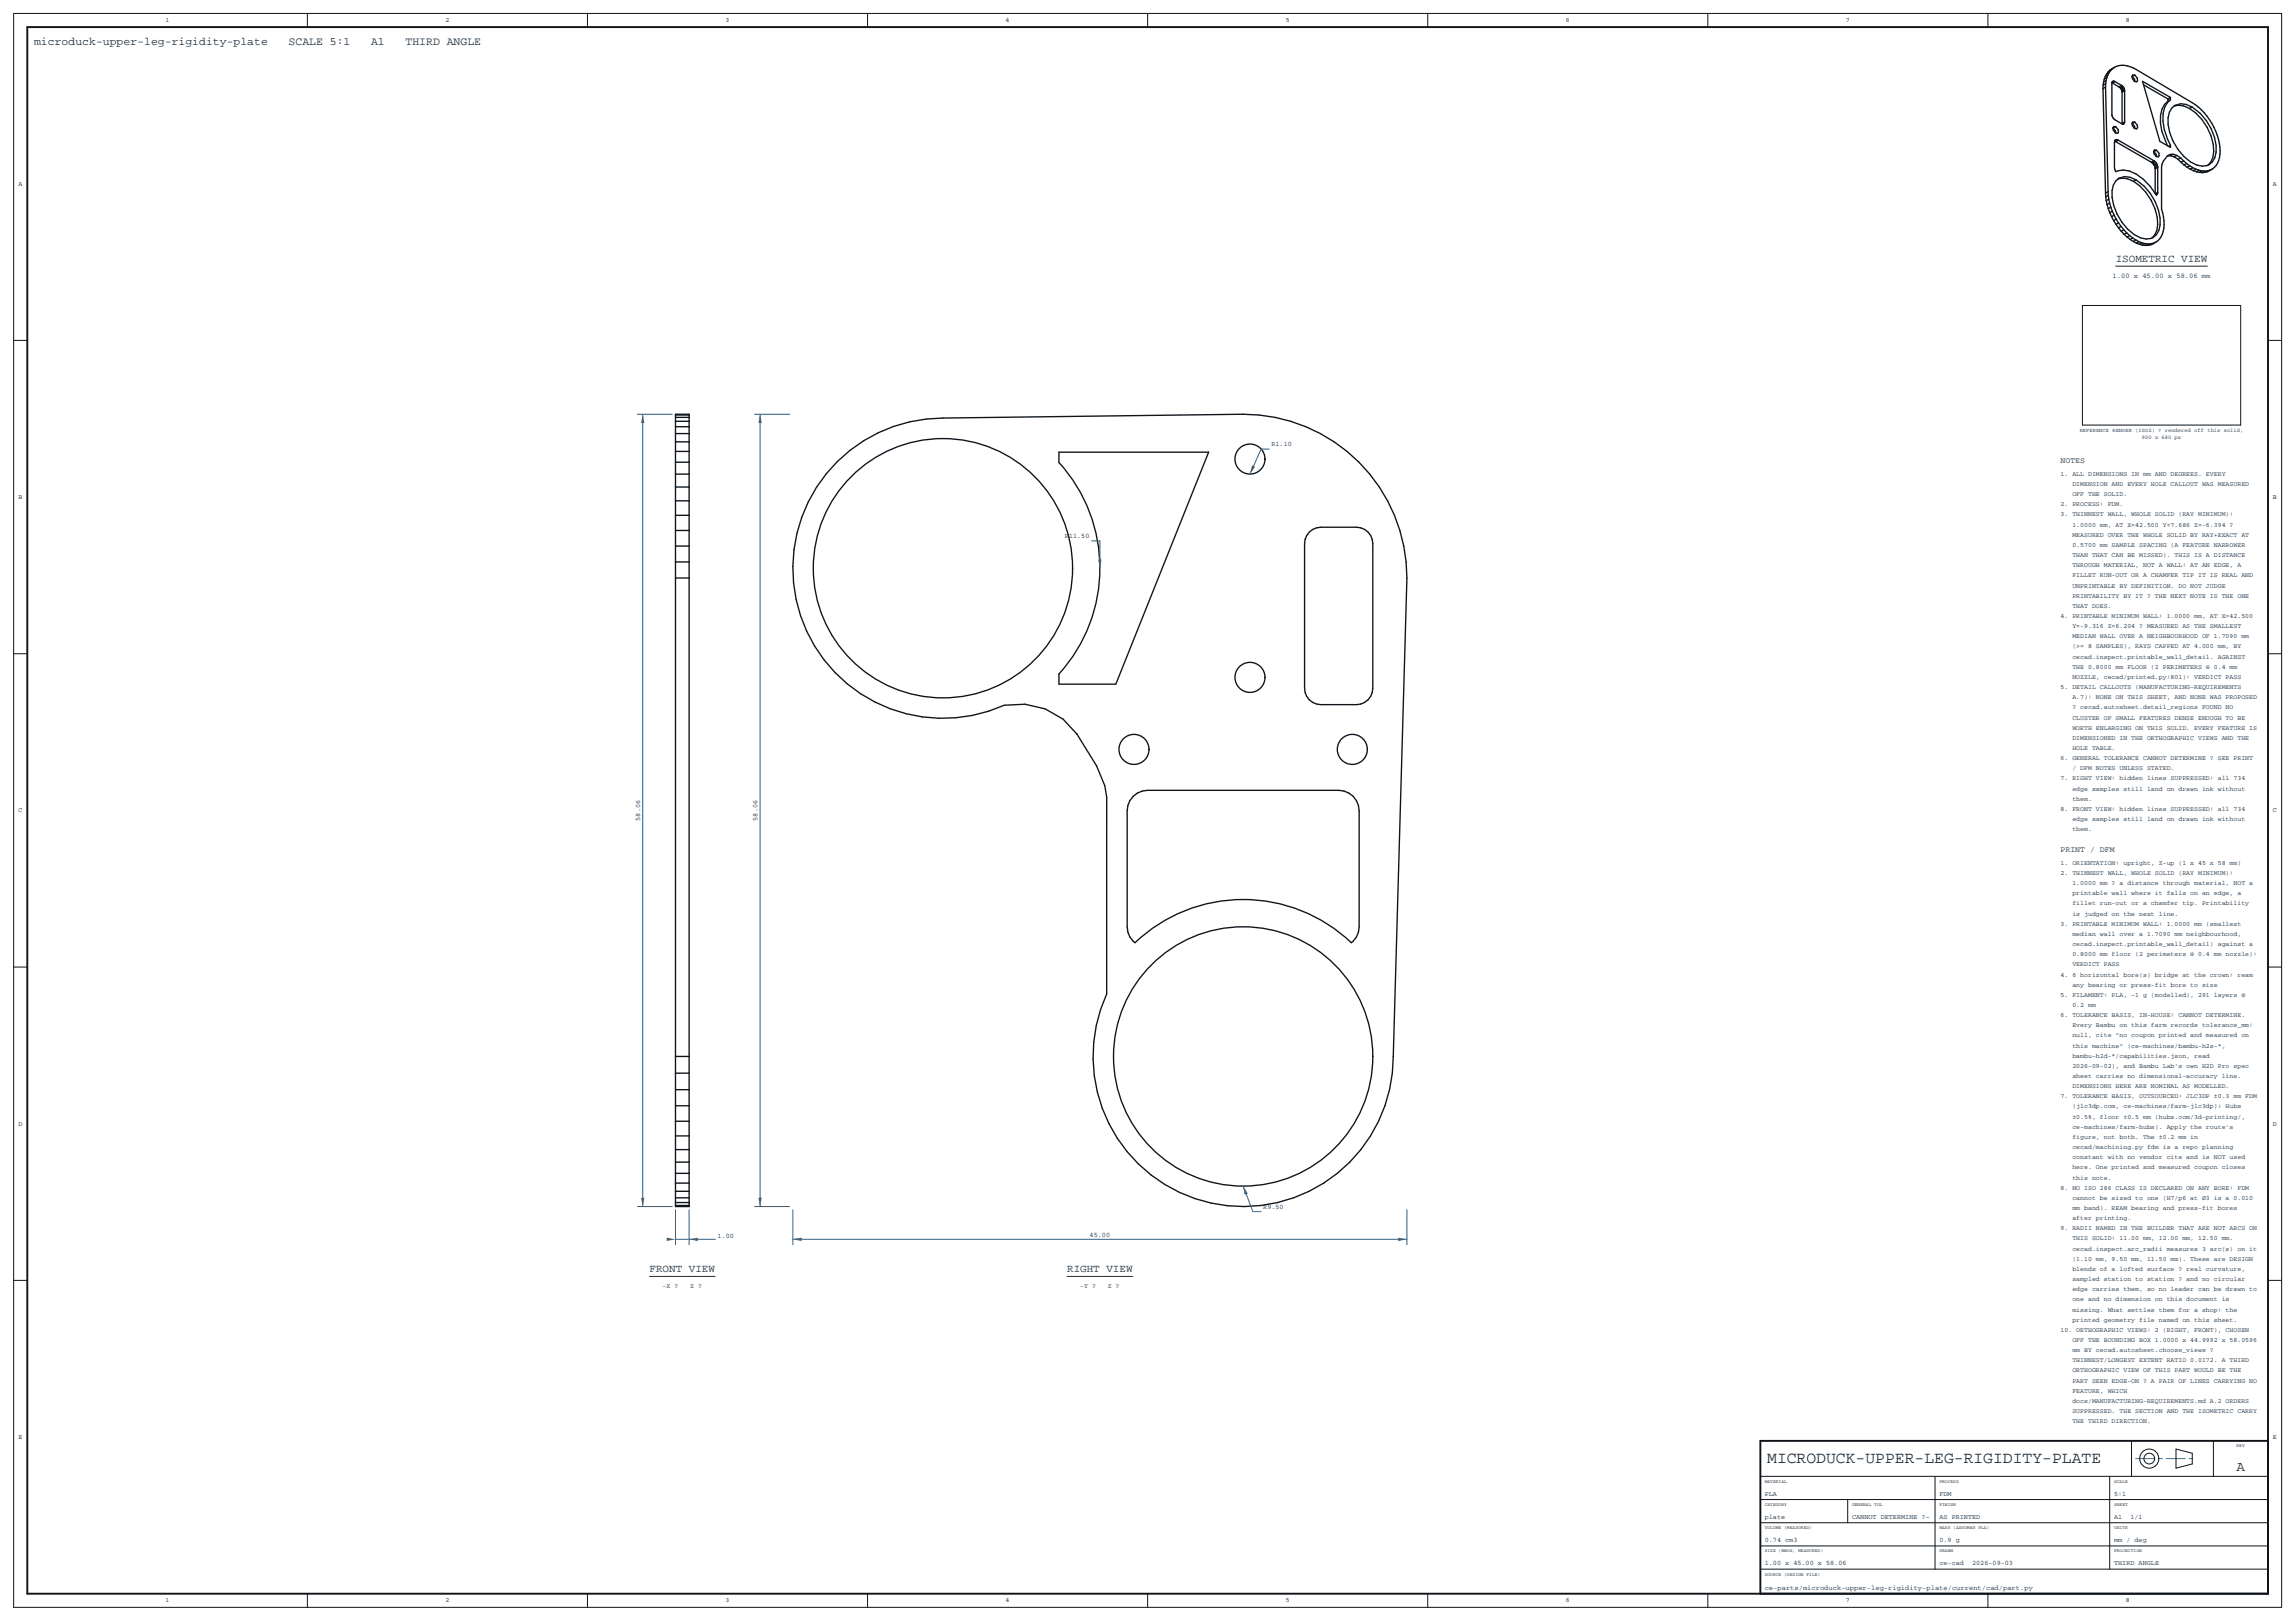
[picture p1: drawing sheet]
<svg xmlns="http://www.w3.org/2000/svg" width="841mm" height="594mm" viewBox="0 0 841 594" stroke-linecap="round" stroke-linejoin="round" font-family="sans-serif">
<defs><g id="words">
<text font-size="6" fill="#12283c" x="647.6" y="536.2">MICRODUCK-UPPER-LEG-RIGIDITY-PLATE</text>
<text font-size="5.2" fill="#12283c" x="819.5" y="539">A</text>
<g font-size="4.2" fill="#12283c">
<text x="12.5" y="16.4">microduck-upper-leg-rigidity-plate</text>
<text x="105.8" y="16.4">SCALE 5:1</text>
<text x="136" y="16.4">A1</text>
<text x="148.6" y="16.4">THIRD ANGLE</text>
</g>
<g font-size="4" fill="#12283c">
<text x="775.3" y="95.9">ISOMETRIC VIEW</text>
<text x="238" y="466.1">FRONT VIEW</text>
<text x="391" y="466.1">RIGHT VIEW</text>
</g>
<g font-size="3" fill="#12283c">
<text x="755.1" y="169.8">NOTES</text>
<text x="755.1" y="312.3">PRINT / DFM</text>
</g>
<g font-size="2.6" fill="#12283c">
<text x="774.2" y="101.9">1.00 x 45.00 x 58.06 mm</text>
<text x="646.7" y="582.6">ce-parts/microduck-upper-leg-rigidity-plate/current/cad/part.py</text>
</g>
<g font-size="2.5" fill="#12283c">
<text x="465.9" y="163.6">R1.10</text>
<text x="390.2" y="197.2">R11.50</text>
<text x="234.5" y="300.7" transform="rotate(-90 234.5 300.7)">58.06</text>
<text x="277.5" y="300.7" transform="rotate(-90 277.5 300.7)">58.06</text>
<text x="462.9" y="443">R9.50</text>
<text x="262.9" y="453.7">1.00</text>
<text x="399.3" y="453.1">45.00</text>
<text x="646.7" y="548.1">PLA</text>
<text x="710.7" y="548.1">FDM</text>
<text x="774.7" y="548.1">5:1</text>
<text x="646.7" y="556.6">plate</text>
<text x="678.7" y="556.6">CANNOT DETERMINE ?~</text>
<text x="710.7" y="556.6">AS PRINTED</text>
<text x="774.7" y="556.6">A1</text>
<text x="780.7" y="556.6">1/1</text>
<text x="646.7" y="565.1">0.74 cm3</text>
<text x="710.7" y="565.1">0.9 g</text>
<text x="774.7" y="565.1">mm / deg</text>
<text x="646.7" y="573.6">1.00 x 45.00 x 58.06</text>
<text x="710.7" y="573.6">ce-cad</text>
<text x="722.7" y="573.6">2026-09-03</text>
<text x="774.7" y="573.6">THIRD ANGLE</text>
</g>
<g font-size="2.4" fill="#101418">
<text x="60.6" y="8.1">1</text>
<text x="163.2" y="8.1">2</text>
<text x="265.9" y="8.1">3</text>
<text x="368.5" y="8.1">4</text>
<text x="471.2" y="8.1">5</text>
<text x="573.8" y="8.1">6</text>
<text x="676.4" y="8.1">7</text>
<text x="779.1" y="8.1">8</text>
<text x="6.8" y="68">A</text>
<text x="832.9" y="68">A</text>
<text x="6.8" y="182.8">B</text>
<text x="832.9" y="182.8">B</text>
<text x="6.8" y="297.6">C</text>
<text x="832.9" y="297.6">C</text>
<text x="6.8" y="412.5">D</text>
<text x="832.9" y="412.5">D</text>
<text x="6.8" y="527.3">E</text>
<text x="832.9" y="527.3">E</text>
<text x="60.6" y="587.2">1</text>
<text x="163.2" y="587.2">2</text>
<text x="265.9" y="587.2">3</text>
<text x="368.5" y="587.2">4</text>
<text x="471.2" y="587.2">5</text>
<text x="573.8" y="587.2">6</text>
<text x="676.4" y="587.2">7</text>
<text x="779.1" y="587.2">8</text>
</g>
<g font-size="2.4" fill="#12283c">
<text x="755.1" y="174.4">1. ALL DIMENSIONS IN mm AND DEGREES. EVERY</text>
<text x="759.4" y="178.1">DIMENSION AND EVERY HOLE CALLOUT WAS MEASURED</text>
<text x="755.1" y="185.5">2. PROCESS: FDM.</text>
<text x="759.4" y="181.8">OFF THE SOLID.</text>
<text x="755.1" y="189.3">3. THINNEST WALL, WHOLE SOLID (RAY MINIMUM):</text>
<text x="759.4" y="193">1.0000 mm, AT X=42.500 Y=7.686 Z=-6.394 ?</text>
<text x="759.4" y="196.7">MEASURED OVER THE WHOLE SOLID BY RAY+EXACT AT</text>
<text x="759.4" y="200.4">0.5700 mm SAMPLE SPACING (A FEATURE NARROWER</text>
<text x="759.4" y="204.1">THAN THAT CAN BE MISSED). THIS IS A DISTANCE</text>
<text x="759.4" y="207.9">THROUGH MATERIAL, NOT A WALL: AT AN EDGE, A</text>
<text x="759.4" y="211.6">FILLET RUN-OUT OR A CHAMFER TIP IT IS REAL AND</text>
<text x="759.4" y="215.3">UNPRINTABLE BY DEFINITION. DO NOT JUDGE</text>
<text x="759.4" y="219">PRINTABILITY BY IT ? THE NEXT NOTE IS THE ONE</text>
<text x="755.1" y="226.5">4. PRINTABLE MINIMUM WALL: 1.0000 mm, AT X=42.500</text>
<text x="759.4" y="222.7">THAT DOES.</text>
<text x="759.4" y="230.2">Y=-9.316 Z=6.204 ? MEASURED AS THE SMALLEST</text>
<text x="759.4" y="233.9">MEDIAN WALL OVER A NEIGHBOURHOOD OF 1.7090 mm</text>
<text x="759.4" y="237.6">(&gt;= 8 SAMPLES), RAYS CAPPED AT 4.000 mm, BY</text>
<text x="759.4" y="241.3">cecad.inspect.printable_wall_detail. AGAINST</text>
<text x="759.4" y="245.1">THE 0.8000 mm FLOOR (2 PERIMETERS @ 0.4 mm</text>
<text x="759.4" y="248.8">NOZZLE, cecad/printed.py:801): VERDICT PASS</text>
<text x="755.1" y="252.5">5. DETAIL CALLOUTS (MANUFACTURING-REQUIREMENTS</text>
<text x="759.4" y="256.2">A.7): NONE ON THIS SHEET, AND NONE WAS PROPOSED</text>
<text x="759.4" y="259.9">? cecad.autosheet.detail_regions FOUND NO</text>
<text x="759.4" y="263.7">CLUSTER OF SMALL FEATURES DENSE ENOUGH TO BE</text>
<text x="759.4" y="267.4">WORTH ENLARGING ON THIS SOLID. EVERY FEATURE IS</text>
<text x="759.4" y="271.1">DIMENSIONED IN THE ORTHOGRAPHIC VIEWS AND THE</text>
<text x="759.4" y="274.8">HOLE TABLE.</text>
<text x="755.1" y="278.5">6. GENERAL TOLERANCE CANNOT DETERMINE ? SEE PRINT</text>
<text x="755.1" y="286">7. RIGHT VIEW: hidden lines SUPPRESSED: all 734</text>
<text x="759.4" y="282.3">/ DFM NOTES UNLESS STATED.</text>
<text x="759.4" y="289.7">edge samples still land on drawn ink without</text>
<text x="759.4" y="293.4">them.</text>
<text x="755.1" y="297.1">8. FRONT VIEW: hidden lines SUPPRESSED: all 734</text>
<text x="759.4" y="300.9">edge samples still land on drawn ink without</text>
<text x="759.4" y="304.6">them.</text>
<text x="755.1" y="316.9">1. ORIENTATION: upright, Z-up (1 x 45 x 58 mm)</text>
<text x="755.1" y="320.6">2. THINNEST WALL, WHOLE SOLID (RAY MINIMUM):</text>
<text x="759.4" y="324.3">1.0000 mm ? a distance through material, NOT a</text>
<text x="759.4" y="328.1">printable wall where it falls on an edge, a</text>
<text x="759.4" y="331.8">fillet run-out or a chamfer tip. Printability</text>
<text x="759.4" y="335.5">is judged on the next line.</text>
<text x="755.1" y="339.2">3. PRINTABLE MINIMUM WALL: 1.0000 mm (smallest</text>
<text x="759.4" y="343">median wall over a 1.7090 mm neighbourhood,</text>
<text x="759.4" y="346.7">cecad.inspect.printable_wall_detail) against a</text>
<text x="759.4" y="350.4">0.8000 mm floor (2 perimeters @ 0.4 mm nozzle):</text>
<text x="755.1" y="357.8">4. 6 horizontal bore(s) bridge at the crown: ream</text>
<text x="759.4" y="354.1">VERDICT PASS</text>
<text x="755.1" y="365.3">5. FILAMENT: PLA, ~1 g (modelled), 291 layers @</text>
<text x="759.4" y="361.6">any bearing or press-fit bore to size</text>
<text x="759.4" y="369">0.2 mm</text>
<text x="755.1" y="372.7">6. TOLERANCE BASIS, IN-HOUSE: CANNOT DETERMINE.</text>
<text x="759.4" y="376.4">Every Bambu on this farm records tolerance_mm:</text>
<text x="759.4" y="380.2">null, cite &quot;no coupon printed and measured on</text>
<text x="759.4" y="383.9">this machine&quot; (ce-machines/bambu-h2s-*,</text>
<text x="759.4" y="387.6">bambu-h2d-*/capabilities.json, read</text>
<text x="759.4" y="391.3">2026-09-02), and Bambu Lab's own H2D Pro spec</text>
<text x="759.4" y="395">sheet carries no dimensional-accuracy line.</text>
<text x="759.4" y="398.8">DIMENSIONS HERE ARE NOMINAL AS MODELLED.</text>
<text x="755.1" y="402.5">7. TOLERANCE BASIS, OUTSOURCED: JLC3DP ±0.3 mm FDM</text>
<text x="759.4" y="406.2">(jlc3dp.com, ce-machines/farm-jlc3dp); Hubs</text>
<text x="759.4" y="409.9">±0.5%, floor ±0.5 mm (hubs.com/3d-printing/,</text>
<text x="759.4" y="413.6">ce-machines/farm-hubs). Apply the route's</text>
<text x="759.4" y="417.4">figure, not both. The ±0.2 mm in</text>
<text x="759.4" y="421.1">cecad/machining.py fdm is a repo planning</text>
<text x="759.4" y="424.8">constant with no vendor cite and is NOT used</text>
<text x="759.4" y="428.5">here. One printed and measured coupon closes</text>
<text x="755.1" y="436">8. NO ISO 286 CLASS IS DECLARED ON ANY BORE: FDM</text>
<text x="759.4" y="432.2">this note.</text>
<text x="759.4" y="439.7">cannot be sized to one (H7/p6 at Ø3 is a 0.010</text>
<text x="759.4" y="443.4">mm band). REAM bearing and press-fit bores</text>
<text x="759.4" y="447.1">after printing.</text>
<text x="755.1" y="450.8">9. RADII NAMED IN THE BUILDER THAT ARE NOT ARCS ON</text>
<text x="759.4" y="454.6">THIS SOLID: 11.00 mm, 12.00 mm, 12.50 mm.</text>
<text x="759.4" y="458.3">cecad.inspect.arc_radii measures 3 arc(s) on it</text>
<text x="759.4" y="462">(1.10 mm, 9.50 mm, 11.50 mm). These are DESIGN</text>
<text x="759.4" y="465.7">blends of a lofted surface ? real curvature,</text>
<text x="242.8" y="472.1">-X ?</text>
<text x="252.9" y="472.1">Z ?</text>
<text x="395.8" y="472.1">-Y ?</text>
<text x="405.9" y="472.1">Z ?</text>
<text x="759.4" y="469.4">sampled station to station ? and no circular</text>
<text x="759.4" y="473.2">edge carries them, so no leader can be drawn to</text>
<text x="759.4" y="476.9">one and no dimension on this document is</text>
<text x="759.4" y="480.6">missing. What settles them for a shop: the</text>
<text x="759.4" y="484.3">printed geometry file named on this sheet.</text>
<text x="755.1" y="488">10. ORTHOGRAPHIC VIEWS: 2 (RIGHT, FRONT), CHOSEN</text>
<text x="759.4" y="491.8">OFF THE BOUNDING BOX 1.0000 x 44.9992 x 58.0596</text>
<text x="759.4" y="495.5">mm BY cecad.autosheet.choose_views ?</text>
<text x="759.4" y="499.2">THINNEST/LONGEST EXTENT RATIO 0.0172. A THIRD</text>
<text x="759.4" y="502.9">ORTHOGRAPHIC VIEW OF THIS PART WOULD BE THE</text>
<text x="759.4" y="506.7">PART SEEN EDGE-ON ? A PAIR OF LINES CARRYING NO</text>
<text x="759.4" y="510.4">FEATURE, WHICH</text>
<text x="759.4" y="514.1">docs/MANUFACTURING-REQUIREMENTS.md A.2 ORDERS</text>
<text x="759.4" y="517.8">SUPPRESSED. THE SECTION AND THE ISOMETRIC CARRY</text>
<text x="759.4" y="521.5">THE THIRD DIRECTION.</text>
</g>
<g font-size="2" fill="#12283c">
<text x="762.1" y="158.4">REFERENCE RENDER (ISO2) ? rendered off this solid,</text>
<text x="784.9" y="161">900 x 680 px</text>
</g>
<g font-size="1.7" fill="#101418">
<text x="819.6" y="530.4">REV</text>
<text x="646.7" y="543.4">MATERIAL</text>
<text x="710.7" y="543.4">PROCESS</text>
<text x="774.7" y="543.4">SCALE</text>
<text x="646.7" y="551.9">CATEGORY</text>
<text x="678.7" y="551.9">GENERAL TOL</text>
<text x="710.7" y="551.9">FINISH</text>
<text x="774.7" y="551.9">SHEET</text>
<text x="646.7" y="560.4">VOLUME (MEASURED)</text>
<text x="710.7" y="560.4">MASS (ASSUMES PLA)</text>
<text x="774.7" y="560.4">UNITS</text>
<text x="646.7" y="568.9">SIZE (BBOX, MEASURED)</text>
<text x="710.7" y="568.9">DRAWN</text>
<text x="774.7" y="568.9">PROJECTION</text>
<text x="646.7" y="577.4">SOURCE (DESIGN FILE)</text>
</g>
</g></defs>
<g fill="none" stroke="#101418" stroke-width=".5">
<path d="M770.6 32.5l1 38.3M770.7 31.2l-.1 1.3M770.9 30.1l-.2 1.1M771.1 29l-.2 1.1M771.5 28l-.4 1M771.6 31.9l.9 38.3M771.6 31.9l-1 .6M771.6 30.7v1.2M771.6 30.7l-.9 .5M771.8 29.5l-.2 1.2M771.8 29.5l-.9 .6M772 27.1l-.5 .9"/>
<path d="M772.1 28.4l-.3 1.1M772.1 28.4l-1 .6M772.4 27.5l-.3 .9M772.4 27.5l-.9 .5M772.5 26.4l-.5 .7M772.9 26.6l-.5 .9M772.9 26.6l-.9 .5M773.2 25.7l-.7 .7M773.5 25.8l-.6 .8M773.5 25.8l-1 .6M773.9 30.4h.2M773.9 30.2v12.1l.8 1.4 3 1.7"/>
<path d="M774.1 30l-.2 .2M774.1 30.4l2.4 1.4M774.1 25.2l-.6 .6M774.1 25.2l-.9 .5M774.5 29.7l.2 .1M774.5 29.7l-.4 .3M774.7 29.8l.3 .1M774.7 29.8l-.8 .4M774.9 24.7a7.9 7.9 0 0 1 7.9 .8l20.5 12.1a21.8 21.8 0 0 1 10 20.1 6.4 6.4 0 0 1-2.6 4.2M774.9 24.7l-.8 .5M774.9 24.7l-1.7 1M775 29.9l2.5 1.4"/>
<path d="M775 29.9l-.9 .5M776.5 31.8l.3 .2M776.8 32l.3 .3M777.1 32.3l.2 .4M777.3 32.7l.2 .3M777.5 31.3l.2 .2M777.5 31.3l-1 .5M777.5 33l.1 .4M777.6 33.4v.4M777.6 33.8v11.4M777.7 31.5l.3 .3M777.7 31.5l-.9 .5"/>
<path d="M778 31.8l.2 .3M778 31.8l-.9 .5M778.2 32.1l.2 .4M778.2 32.1l-.9 .6M778.4 32.5l.1 .4M778.4 32.5l-.9 .5M778.5 32.9l.1 .3M778.5 32.9l-.9 .5M778.6 33.2v11.5M778.6 33.2l-1 .6M781.3 28l.1 .1M781.4 28.1l.8 .9 .2 .9"/>
<path d="M781.6 27.5h.7l.9 1.1 .1 .9-.3 .5-.9-.2-.7-1-.1-.9zM782.3 27.5l-.9 .6M785.5 31.1l8.9 5.2M794.4 36.3v.8M794.4 37.1a8.4 8.4 0 0 0-2.7 7.8l.5 3.2 2 5.3M795.4 35.7l-10.3-5.9 6.4 22 3.9 2.2v-.8M795.4 35.7v.8M795.4 36.5a8.4 8.4 0 0 0-2.8 7.9l.5 3.2 2.3 5.6M795.4 35.7l-1 .6M795.4 36.5l-1 .6M795.8 39.6a5.6 5.6 0 0 1 7.5-.4 19.1 19.1 0 0 1 8.8 16.6 5 5 0 0 1-7.2 4.7 18.6 18.6 0 0 1-10.4-17.4l.5-2zM796.6 38.9l1.6-.3 1.9 .2 2.3 1"/>
<path d="M802.4 39.8a19.5 19.5 0 0 1 8.8 15.7l-.3 2.2-.7 1.7-1.1 1.2M803.3 39.2l-.9 .6M774.3 46.9l.1 .1M774.4 47l.8 .9 .2 .9M774.6 46.3l.7 .1 .9 1.1 .1 .9-.3 .5-.9-.2-.7-1-.1-.9zM774.9 51.8l-.1 9.5 .6 1.6a7.5 7.5 0 0 1 7.4 .9 26.1 26.1 0 0 1 7.5 7.6l.2-.2M774.9 51.8h.1M774.9 51.8l.4 .1M775 51.5l-.1 .3M775.3 51.9l13.1 7.6M775.3 46.4l-.9 .6M775.5 51.2h.4"/>
<path d="M775.5 51.2l-.5 .3M775.9 51.2l.3 .2M775.9 51.2l-1 .6M776.2 51.4l13.1 7.5M776.2 51.4l-.9 .5M777.6 45.2v.2M777.7 45.4l.3 .1M778.4 45.2l-.4 .3M778.5 45l-.1 .2M778.5 45l-.8 .4M778.6 44.7l-.1 .3M778.6 44.7l-1 .5"/>
<path d="M781.3 45.3h.1M781.4 45.3l.8 1 .2 .9M781.6 44.7l.7 .1 .9 1 .1 .9-.3 .5-.9-.2-.7-.9-.1-.9zM782.3 44.8l-.9 .5M788.4 59.5l.3 .2M788.7 59.7l.4 .4M789.2 55.5l.1 .1M789.3 58.9l.4 .3M789.3 55.6l.8 .9 .2 1M789.3 58.9l-.9 .6M789.5 55h.7l.9 1.1 .1 .9-.2 .5-1-.2-.6-.9-.2-.9zM789.7 59.2l.3 .3"/>
<path d="M789.7 59.2l-1 .5M790 59.5l.3 .5M790 59.5l-.9 .6M790.2 55l-.9 .6M790.3 60l.2 .4M790.3 60l-.9 .5M795.4 53.2l-.7 .4M795.4 57.1l-1.1 .1M795.4 57.1l1.3 .4M796.3 56.5a4.5 4.5 0 0 0-4.2 4.6v15.5a12.3 12.3 0 0 1-.7 11l-1.5 1.2M796.3 56.5l1.4 .5M796.3 56.5l-.9 .6"/>
<path d="M796.7 57.5l1.5 .9M797.7 57l1.4 .9M797.7 57l-1 .5M798.2 58.4l1 1.1M799.1 57.9l1.1 1M799.1 57.9l-.9 .5M799.2 59.5l1.1 1M800.2 58.9l1.1 1M800.2 58.9l-1 .6M801.3 59.9l1.1 .9M801.3 59.9l-1 .6M771.6 70.8v1.3"/>
<path d="M771.6 72.1l.2 1.4M771.8 73.5l.3 1.5M772.1 75l.5 1.5M772.5 70.2l.1 1.4M772.5 70.2l-.9 .6M772.6 71.6l.2 1.4M772.6 71.6l-1 .5M772.6 76.5l.5 1.4M772.8 73l.3 1.4M772.8 73l-1 .5M773.1 74.4l.4 1.5M773.1 74.4l-1 .6"/>
<path d="M773.1 77.9l.7 1.5M773.5 75.9l.6 1.5M773.5 75.9l-.9 .6M773.8 79.4l.7 1.4M774.1 77.4l.6 1.5M774.1 77.4l-1 .5M774.7 78.9l.8 1.4M774.7 78.9l-.9 .5M775.3 66.3a5.6 5.6 0 0 1 7.5-.4 19.1 19.1 0 0 1 8.8 16.6 5 5 0 0 1-7.2 4.7 18.6 18.6 0 0 1-10.4-17.4l.4-2zM776.1 65.6l1.5-.3 2 .2 2.2 1M781.8 66.5a19.5 19.5 0 0 1 8.9 15.7l-.3 2.2-.8 1.7-1 1.1M782.8 65.9l-1 .6"/>
<path d="M789.1 60.1l.3 .4M789.4 60.5l.2 .5M789.6 61l.1 .4M789.7 61.4l.1 .5M789.8 61.9v8.9M790.5 60.4l.2 .5M790.5 71.2l-.4 .2M790.5 60.4l-.9 .6M790.7 60.9v.4M790.7 70.9l-.2 .3M790.7 70.9l-.7 .3M790.7 60.9l-1 .5"/>
<path d="M790.7 61.3v9.2M790.7 70.5v.4M790.7 61.3l-.9 .6M790.7 70.5l-.8 .5M800.3 60.5l1.2 .8M801.5 61.3l1.1 .7M802.4 60.8l1.1 .7M802.4 60.8l-.9 .5M802.6 62l1.2 .5M803.5 61.5l1.2 .5M803.5 61.5l-.9 .5M803.8 62.5l1.1 .4"/>
<path d="M804.7 62l1.1 .4M804.7 62l-.9 .5M804.9 62.9l1.1 .3M805.8 62.4l1.1 .2M805.8 62.4l-.9 .5M806 63.2h1M806.9 62.6l1 .1M806.9 62.6l-.9 .6M807.9 62.7l-.9 .5M808 63.2h-1M808.9 62.9l-.9 .3M808.9 62.6l-1 .1"/>
<path d="M808.9 62.6l-.9 .6M809.8 62.5l-.9 .4M810.7 61.9l-1.8 .7M810.7 61.9l-1.8 1M774.5 80.8l.9 1.4M775.4 82.2l.9 1.3M775.5 80.3l.8 1.4M775.5 80.3l-1 .5M776.3 83.5l1 1.2M776.3 81.7l1 1.3M776.3 81.7l-.9 .5M777.3 83l1 1.2"/>
<path d="M777.3 83l-1 .5M777.3 84.7l1.1 1.2M778.3 84.2l1 1.1M778.3 84.2l-1 .5M778.4 85.9l1.1 1M779.3 85.3l1.1 1M779.3 85.3l-.9 .6M779.5 86.9l1.1 .8M780.4 86.3l1.1 .9M780.4 86.3l-.9 .6M780.6 87.7l1.1 .8M781.5 87.2l1.2 .8"/>
<path d="M781.5 87.2l-.9 .5M781.7 88.5l1.2 .6M782.7 88l1.1 .6M782.7 88l-1 .5M782.9 89.1l1.1 .4M783.8 88.6l1.2 .4M783.8 88.6l-.9 .5M784 89.5l1.1 .3M785 89l1.1 .3M785 89l-1 .5M785.1 89.8l1.1 .1M786.1 89.3l1 .1"/>
<path d="M786.1 89.3l-1 .5M787.1 89.4l-.9 .5M787.2 89.9h-1M788.1 89.4h-1M788.1 89.4l-.9 .5M788.1 89.7l-.9 .2M789.1 89.1l-1 .3M789.1 89.1l-1 .6M789.9 88.8l-.8 .3M789.9 88.8l-1.8 .9M247.5 151.8h5v290.3h-5zM247.5 152.1h5"/>
<path d="M247.5 152.9h5M247.5 158.9h5M247.5 154.4h5M247.5 156.4h5M247.5 178.5h5M247.5 173.7h5M247.5 169.4h5M247.5 165.4h5M247.5 161.9h5M306.9 169.1a55.1 55.1 0 0 1 38.6-15.9l110.1-1.4a60 60 0 0 1 60 60l-5 175.3a55 55 0 0 1-66.8 53.8 55 55 0 0 1-38.3-76.7v-72.1l-.7-4.2-3-7.2-7.2-11.7-5.1-5.5-6.5-3.7-7.4-1.7-7.6 .3a55 55 0 0 1-67.9-19.1 55 55 0 0 1 6.8-70.2zM388 165.7h54.9l-34 85h-20.9v-3.7a57.5 57.5 0 0 0 0-77.5zM247.5 194.4h5"/>
<path d="M247.5 188.8h5M247.5 183.5h5M479.8 195l1.3-1 1.4-.6 1.6-.2h13a6 6 0 0 1 6 6v53a6 6 0 0 1-6 6h-13a6 6 0 0 1-6-6v-53l.2-1.6 .6-1.4zM247.5 211.8h5M247.5 205.9h5M247.5 200.1h5M415.2 291.8l1.6-1.2 1.8-.7 2-.3h70a7.5 7.5 0 0 1 7.5 7.5v42.5a7.1 7.1 0 0 1-2.9 5.8 57.5 57.5 0 0 0-79.3 0 7.1 7.1 0 0 1-2.9-5.8v-42.5l.3-1.9 .8-1.8zM247.5 399.3h5M247.5 393.3h5M247.5 387.1h5M247.5 416.2h5M247.5 410.9h5"/>
<path d="M247.5 405.2h5M247.5 438.9h5M247.5 436.5h5M247.5 433.5h5M247.5 430h5M247.5 425.9h5M247.5 421.3h5M247.5 441.7h5M247.5 440.7h5"/>
<circle cx="458.1" cy="168.2" r="5.5"/>
<circle cx="345.5" cy="208.2" r="47.5"/>
<circle cx="458.1" cy="248.2" r="5.5"/>
<circle cx="415.5" cy="274.6" r="5.5"/>
<circle cx="495.6" cy="274.6" r="5.5"/>
<circle cx="455.5" cy="387.1" r="47.5"/>
</g>
<path d="M782.6 534.5h22.3" fill="none" stroke="#3a7d8c" stroke-width=".37" stroke-dasharray="7 1.4 1.4 1.4"/>
<path d="M290.5 443.3v12.8M290.5 454.1h225.1M515.6 443.3v12.8" fill="none" stroke="#1d5c8a" stroke-width=".37"/>
<g fill="#1d5c8a">
<path d="M290.5 454.1l3.2-.6v1.2z"/>
<path d="M512.4 453.5l3.2 .6-3.2 .6z"/>
</g>
<path d="M276.5 151.8h12.8M278.5 151.8v290.3M276.5 442.1h12.8" fill="none" stroke="#1d5c8a" stroke-width=".37"/>
<g fill="#1d5c8a">
<path d="M277.9 438.9h1.2l-.6 3.2z"/>
<path d="M278.5 151.8l.6 3.2h-1.2z"/>
<path d="M402.4 205h1.3l-.7 3.2z"/>
</g>
<path d="M400 198.2h3v10" fill="none" stroke="#1d5c8a" stroke-width=".37"/>
<path d="M455.6 434.6l1.7 2.8-1.2 .4z" fill="#1d5c8a"/>
<path d="M455.6 434.6l3.5 9.4h3" fill="none" stroke="#1d5c8a" stroke-width=".37"/>
<path d="M458.8 170.5l1.1 .5-1.8 2.7z" fill="#1d5c8a"/>
<path d="M465.1 164.6h-3l-4 9.1M247.5 443.3v12.8M247.5 454.1h5M252.5 443.3v12.8" fill="none" stroke="#1d5c8a" stroke-width=".37"/>
<g fill="#1d5c8a">
<path d="M244.3 453.5l3.2 .6-3.2 .6z"/>
<path d="M252.5 454.1l3.2-.6v1.2z"/>
</g>
<path d="M233.5 151.8h12.8M235.5 151.8v290.3M233.5 442.1h12.8M252.5 454.1h9.6" fill="none" stroke="#1d5c8a" stroke-width=".37"/>
<g fill="#1d5c8a">
<path d="M234.9 438.9h1.2l-.6 3.2z"/>
<path d="M235.5 151.8l.6 3.2h-1.2z"/>
</g>
<path d="M775.3 97.5h33.6M238 467.7h24M391 467.7h24.1" fill="none" stroke="#12283c" stroke-width=".37"/>
<path d="M10 9.9h821.1v574.1h-821.1zM831.1 528h-186v56" fill="none" stroke="#101418" stroke-width=".7"/>
<g fill="none" stroke="#101418" stroke-width=".37">
<path d="M5 4.9h831.1v584.1h-831.1zM112.6 4.9v5M215.3 4.9v5M317.9 4.9v5M420.6 4.9v5M523.2 4.9v5M625.8 4.9v5M728.5 4.9v5M763.1 111.9h58v43.9h-58zM5 124.7h5M831.1 124.7h5M5 239.6h5"/>
<path d="M831.1 239.6h5M5 354.4h5M831.1 354.4h5M5 469.2h5M831.1 469.2h5M781.1 528v13M797.4 531l6 1.5v4l-6 1.5zM811.1 528v13M645.1 541h186M645.1 558h186M645.1 549.5h186M677.1 549.5v8.5"/>
<path d="M709.1 541v34M773.1 541v34M645.1 575h186M645.1 566.5h186M112.6 584v5M215.3 584v5M317.9 584v5M420.6 584v5M523.2 584v5M625.8 584v5M728.5 584v5"/>
<circle cx="787.6" cy="534.5" r="3.5"/>
<circle cx="787.6" cy="534.5" r="1.96"/>
</g>
<use href="#words"/>
</svg>
